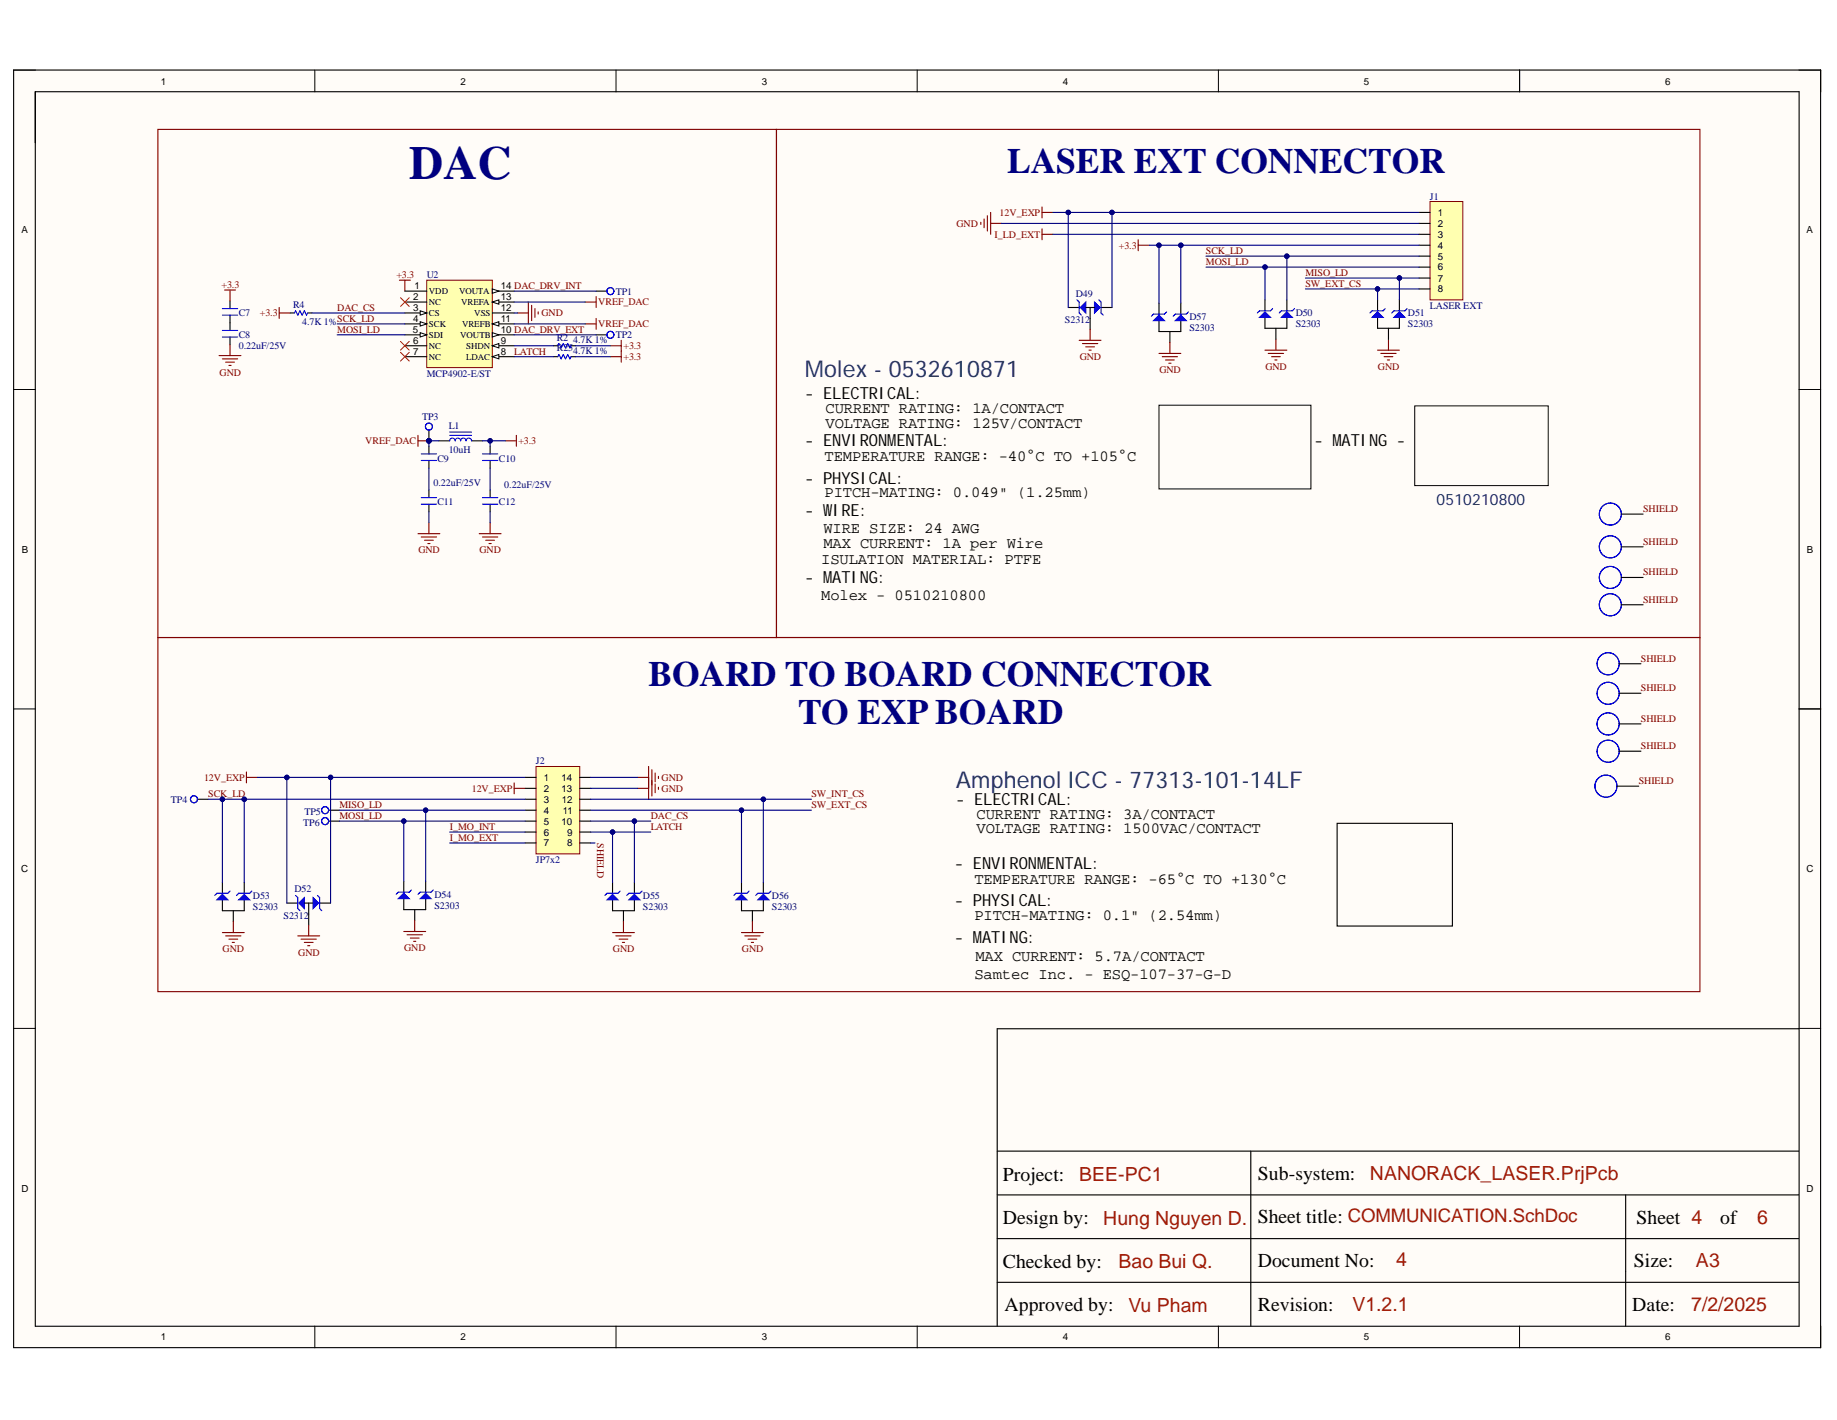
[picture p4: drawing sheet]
<svg xmlns="http://www.w3.org/2000/svg" width="279mm" height="216mm" viewBox="0 0 279 216" stroke-linecap="round" stroke-linejoin="round" font-family="sans-serif">
<defs><g id="words">
<text font-size="7.2" fill="#000080" x="62.2" y="27.3">DAC</text>
<g font-size="5.4" fill="#000080">
<text x="153.2" y="26.3">LASER EXT CONNECTOR</text>
<text x="98.6" y="104.3">BOARD TO BOARD CONNECTOR</text>
<text x="121.4" y="110.1">TO EXP BOARD</text>
</g>
<g font-size="3.5" fill="#073763">
<text x="122.4" y="57.4">Molex-0532610871</text>
<text x="145.4" y="119.8">Amphenol ICC-77313-101-14LF</text>
</g>
<g font-size="3">
<text x="152.5" y="179.5">Project:</text>
<text x="191.3" y="179.4">Sub-system:</text>
<text x="191.3" y="185.9">Sheet title: COMMUNICATION.SchDoc</text>
<text x="152.5" y="186">Design by:</text>
<text x="248.9" y="186">Sheet 4</text>
<text x="261.6" y="186">of</text>
<text x="152.5" y="192.8">Checked by:</text>
<text x="191.3" y="192.7">Document No:</text>
<text x="248.5" y="192.7">Size:</text>
<text x="152.8" y="199.3">Approved by:</text>
<text x="191.3" y="199.3">Revision:</text>
<text x="248.3" y="199.3">Date:</text>
</g>
<g font-size="3" fill="#a61c00">
<text x="164.1" y="179.6">BEE-PC1</text>
<text x="208.4" y="179.4">NANORACK_LASER.PrjPcb</text>
<text x="167.8" y="186.2">Hung Nguyen D.</text>
<text x="267.3" y="186">6</text>
<text x="170.1" y="192.8">Bao Bui Q.</text>
<text x="212.3" y="192.5">4</text>
<text x="258" y="192.7">A3</text>
<text x="171.6" y="199.5">Vu Pham</text>
<text x="205.7" y="199.4">V1.2.1</text>
<text x="257.2" y="199.4">7/2/2025</text>
</g>
<g font-size="2.5">
<text x="122.4" y="60.7">- ELECTRICAL:</text>
<text x="122.4" y="67.9">- ENVIRONM</text>
<text x="136.3" y="67.9">ENTAL:</text>
<text x="199.9" y="67.9">- M</text>
<text x="204" y="67.9">ATING -</text>
<text x="122.4" y="73.5">- PHYSICAL:</text>
<text x="122.4" y="78.5">- W</text>
<text x="126.6" y="78.5">IRE:</text>
<text x="122.4" y="88.6">- M</text>
<text x="126.6" y="88.6">ATING:</text>
<text x="145.4" y="122.4">- ELECTRICAL:</text>
<text x="145.2" y="132.2">- ENVIRONM</text>
<text x="145.2" y="137.8">- PHYSICAL:</text>
<text x="159.1" y="132.2">ENTAL:</text>
<text x="145.2" y="143.3">- M</text>
<text x="149.4" y="143.3">ATING:</text>
</g>
<g font-size="2.4">
<text x="125.6" y="62.8">CURRENT RATING: 1A/CONTACT</text>
<text x="125.6" y="65">VOLTAGE RATING: 125V/CONTACT</text>
<text x="125.4" y="70.2">TEMPERATURE RANGE: -40°C TO +105°C</text>
<text x="125.4" y="75.6">PITCH-MATING: 0.049&quot; (1.25mm)</text>
<text x="125.2" y="81.1">WIRE SIZE: 24 AWG</text>
<text x="125.2" y="83.3">MAX CURRENT: 1A per Wire</text>
<text x="124.9" y="85.8">ISULATION MATERIAL: PTFE</text>
<text x="124.9" y="91.2">Molex - 0510210800</text>
<text x="148.5" y="124.5">CURRENT RATING: 3A/CONTACT</text>
<text x="148.5" y="126.6">VOLTAGE RATING: 1500VAC/CONTACT</text>
<text x="148.2" y="134.4">TEMPERATURE RANGE: -65°C TO +130°C</text>
<text x="148.2" y="139.9">PITCH-MATING: 0.1&quot; (2.54mm)</text>
<text x="148.2" y="148.9">Samtec Inc. - ESQ-107-37-G-D</text>
<text x="148.4" y="146.1">MAX CURRENT: 5.7A/CONTACT</text>
</g>
<text font-size="2.4" fill="#073763" x="218.5" y="76.8">0510210800</text>
<g font-size="1.5">
<text x="24.4" y="12.8">1</text>
<text x="70" y="12.8">2</text>
<text x="115.8" y="12.8">3</text>
<text x="161.6" y="12.8">4</text>
<text x="207.4" y="12.8">5</text>
<text x="253.3" y="12.8">6</text>
<text x="3.3" y="35.5">A</text>
<text x="218.7" y="32.8">1</text>
<text x="218.7" y="34.5">2</text>
<text x="274.8" y="35.5">A</text>
<text x="218.7" y="36.2">3</text>
<text x="218.7" y="37.8">4</text>
<text x="218.7" y="39.5">5</text>
<text x="218.7" y="41.1">6</text>
<text x="62.8" y="45.6">2</text>
<text x="62.8" y="47.3">3</text>
<text x="63" y="44">1</text>
<text x="76.2" y="47.3">12</text>
<text x="76.2" y="45.6">13</text>
<text x="76.2" y="44">14 DAC_DRV_INT</text>
<text x="218.7" y="42.8">7</text>
<text x="218.7" y="44.5">8</text>
<text x="62.8" y="50.6">5</text>
<text x="62.8" y="48.9">4</text>
<text x="62.8" y="52.3">6</text>
<text x="62.8" y="53.9">7</text>
<text x="76.2" y="53.9">8</text>
<text x="76.2" y="52.3">9</text>
<text x="76.2" y="50.6">10 DAC_DRV_EXT</text>
<text x="76.2" y="48.9">11</text>
<text x="3.3" y="84">B</text>
<text x="274.8" y="84">B</text>
<text x="82.7" y="118.7">1</text>
<text x="85.4" y="118.7">14</text>
<text x="82.7" y="120.4">2</text>
<text x="82.7" y="122.1">3</text>
<text x="82.7" y="123.7">4</text>
<text x="82.7" y="125.4">5</text>
<text x="85.4" y="125.4">10</text>
<text x="85.4" y="120.4">13</text>
<text x="85.4" y="122.1">12</text>
<text x="85.6" y="123.7">11</text>
<text x="82.7" y="127">6</text>
<text x="82.7" y="128.7">7</text>
<text x="86.3" y="128.7">8</text>
<text x="86.3" y="127">9</text>
<text x="3.2" y="132.6">C</text>
<text x="274.7" y="132.6">C</text>
<text x="3.3" y="181.2">D</text>
<text x="274.8" y="181.2">D</text>
<text x="24.4" y="203.8">1</text>
<text x="70" y="203.8">2</text>
<text x="115.8" y="203.8">3</text>
<text x="161.6" y="203.8">4</text>
<text x="207.4" y="203.8">5</text>
<text x="253.3" y="203.8">6</text>
</g>
<g font-size="1.5" fill="#800000">
<text x="145.5" y="34.5">GND</text>
<text x="152" y="32.8">12V_EXP</text>
<text x="151.3" y="36.1">I_LD_EXT</text>
<text x="170.2" y="37.8">+3.3</text>
<text x="183.4" y="38.6">SCK_LD</text>
<text x="183.4" y="40.3">MOSI_LD</text>
<text x="198.5" y="42">MISO_LD</text>
<text x="33.7" y="43.8">+3.3</text>
<text x="51.3" y="47.3">DAC_CS</text>
<text x="60.3" y="42.3">+3.3</text>
<text x="91" y="46.4">VREF_DAC</text>
<text x="198.5" y="43.6">SW_EXT_CS</text>
<text x="39.5" y="48.1">+3.3</text>
<text x="51.3" y="48.9">SCK_LD</text>
<text x="51.3" y="50.6">MOSI_LD</text>
<text x="78.2" y="53.9">LATCH</text>
<text x="82.4" y="48.1">GND</text>
<text x="91" y="49.8">VREF_DAC</text>
<text x="94.8" y="53.1">+3.3</text>
<text x="33.4" y="57.1">GND</text>
<text x="94.8" y="54.8">+3.3</text>
<text x="164.2" y="54.8">GND</text>
<text x="176.4" y="56.8">GND</text>
<text x="192.5" y="56.3">GND</text>
<text x="209.6" y="56.3">GND</text>
<text x="55.6" y="67.5">VREF_DAC</text>
<text x="78.9" y="67.5">+3.3</text>
<text x="249.9" y="77.8">SHIELD</text>
<text x="249.9" y="82.8">SHIELD</text>
<text x="63.6" y="84.1">GND</text>
<text x="72.9" y="84.1">GND</text>
<text x="249.9" y="87.5">SHIELD</text>
<text x="249.9" y="91.6">SHIELD</text>
<text x="249.6" y="100.6">SHIELD</text>
<text x="249.6" y="105.1">SHIELD</text>
<text x="249.6" y="109.8">SHIELD</text>
<text x="249.6" y="113.9">SHIELD</text>
<text x="31" y="118.7">12V_EXP</text>
<text x="100.6" y="118.7">GND</text>
<text x="249.2" y="119.2">SHIELD</text>
<text x="31.7" y="121.2">SCK_LD</text>
<text x="51.6" y="124.5">MOSI_LD</text>
<text x="51.6" y="122.9">MISO_LD</text>
<text x="71.7" y="120.4">12V_EXP</text>
<text x="99" y="124.5">DAC_CS</text>
<text x="100.6" y="120.4">GND</text>
<text x="123.4" y="121.2">SW_INT_CS</text>
<text x="123.4" y="122.9">SW_EXT_CS</text>
<text x="68.4" y="126.2">I_MO_INT</text>
<text x="68.4" y="127.8">I_MO_EXT</text>
<text x="90.8" y="128.2" transform="rotate(90 90.8 128.2)">SHIELD</text>
<text x="99" y="126.2">LATCH</text>
<text x="33.9" y="144.8">GND</text>
<text x="45.4" y="145.3">GND</text>
<text x="61.5" y="144.6">GND</text>
<text x="93.2" y="144.8">GND</text>
<text x="112.8" y="144.8">GND</text>
</g>
<g font-size="1.5" fill="#000080">
<text x="217.5" y="30.3">J1</text>
<text x="44.6" y="46.8">R4</text>
<text x="64.9" y="42.3">U2</text>
<text x="93.7" y="44.8">TP1</text>
<text x="163.6" y="45.1">D49</text>
<text x="217.5" y="47">LASER EXT</text>
<text x="36.3" y="48.1">C7</text>
<text x="36.3" y="51.4">C8</text>
<text x="36.3" y="53.1">0.22uF/25V</text>
<text x="46" y="49.4">4.7K 1%</text>
<text x="84.7" y="51.8">R2</text>
<text x="84.7" y="53.4">R254.7K 1%</text>
<text x="87.2" y="52.1">4.7K 1%</text>
<text x="93.7" y="51.4">TP2</text>
<text x="162" y="49.1">S2312</text>
<text x="180.9" y="48.6">D57</text>
<text x="180.9" y="50.3">S2303</text>
<text x="197.1" y="48.1">D50</text>
<text x="197.1" y="49.8">S2303</text>
<text x="214.2" y="48.1">D51</text>
<text x="214.2" y="49.8">S2303</text>
<text x="64.9" y="57.3">MCP4902-E/ST</text>
<text x="64.2" y="63.9">TP3</text>
<text x="68.2" y="65.2">L1</text>
<text x="66.5" y="70.2">C9</text>
<text x="68.2" y="68.9">10uH</text>
<text x="75.9" y="70.2">C10</text>
<text x="65.9" y="73.9">0.22uF/25V</text>
<text x="66.5" y="76.8">C11</text>
<text x="75.9" y="76.8">C12</text>
<text x="76.7" y="74.2">0.22uF/25V</text>
<text x="81.5" y="116.2">J2</text>
<text x="26" y="122.1">TP4</text>
<text x="46.1" y="125.5">TP6</text>
<text x="46.3" y="123.9">TP5</text>
<text x="81.5" y="131.2">JP7x2</text>
<text x="38.5" y="136.7">D53</text>
<text x="44.8" y="135.7">D52</text>
<text x="66.1" y="136.5">D54</text>
<text x="97.8" y="136.7">D55</text>
<text x="117.4" y="136.7">D56</text>
<text x="38.5" y="138.3">S2303</text>
<text x="43.1" y="139.7">S2312</text>
<text x="66.1" y="138.2">S2303</text>
<text x="97.8" y="138.3">S2303</text>
<text x="117.4" y="138.3">S2303</text>
</g>
<g font-size="1.4">
<text x="65.2" y="44.8">VDD</text>
<text x="65.2" y="46.4">NC</text>
<text x="69.8" y="44.8">VOUTA</text>
<text x="70.1" y="46.4">VREFA</text>
<text x="65.2" y="48.1">CS</text>
<text x="65.2" y="49.7">SCK</text>
<text x="65.2" y="51.4">SDI</text>
<text x="65.2" y="53">NC</text>
<text x="70" y="51.4">VOUTB</text>
<text x="70.3" y="49.7">VREFB</text>
<text x="70.9" y="53">SHDN</text>
<text x="72.1" y="48.1">VSS</text>
<text x="65.2" y="54.7">NC</text>
<text x="70.9" y="54.7">LDAC</text>
</g>
</g></defs>
<g fill="#fffcf8">
<path d="M2.1 10.7h274.8v194.2h-274.8z" fill-rule="evenodd"/>
<path d="M5.4 14h268.2v187.6h-268.2z" fill-rule="evenodd"/>
</g>
<g fill="none" stroke="#000" stroke-width=".15">
<path d="M2.1 10.7h3.3M47.9 10.7v3.3M93.7 10.7v3.3M139.5 10.7v3.3M185.3 10.7v3.3M231.1 10.7v3.3M273.6 10.7h3.3v3.3M2.1 59.2h3.3M273.6 59.2h3.3M2.1 107.8h3.3M273.6 107.8h3.3M2.1 156.4h3.3"/>
<path d="M273.6 156.4h3.3M47.9 201.6v3.3M93.7 201.6v3.3M139.5 201.6v3.3M185.3 201.6v3.3M231.1 201.6v3.3M276.9 201.6v3.3"/>
</g>
<g fill="none" stroke="#000" stroke-width=".17">
<path d="M2.1 10.7h274.8v194.2h-274.8zM5.4 13.9h268.2v187.7h-268.2zM231.1 10.7v3.2M35 45.8v1.1M35 47.9v2.3M35 51.2v1.2M273.6 107.8h3.3M273.5 156.4h-121.8v45.2M151.7 175h121.8M190.2 175v26.6M151.7 188.3h121.8M151.7 181.7h121.8"/>
<path d="M151.7 195h121.8M247.3 181.7v19.9"/>
</g>
<g fill="none" stroke="#800000" stroke-width=".17">
<path d="M24 19.7h94.1v77.2h-94.1zM33.3 54.1h3.3M33.8 54.6h2.3M34.3 55.1h1.4M34.8 55.6h.4M35 52.4v1.7M60.7 42.6h1.7M61.6 42.6v1.7M78.7 47.6h1.7M80.4 45.9v3.3M80.9 46.4v2.3M81.4 46.9v1.3"/>
<path d="M81.9 47.4v.4M89 45.9h1.7M90.7 45.1v1.7M24 96.9h234.6v53.9h-234.6z"/>
</g>
<path d="M33.8 47.9h2.3M33.8 46.9h2.3M33.8 51.2h2.3M33.8 50.2h2.3" fill="none" stroke="#00f" stroke-width=".17"/>
<path d="M64.9 42.6h10v13.3h-10z" fill-rule="evenodd" fill="#ffffb0"/>
<path d="M64.9 42.6h10v13.3h-10z" fill="none" stroke="#800000" stroke-width=".15"/>
<path d="M61.6 44.3h3.3M61.6 45.9h3.3M61.6 47.6h3.3" fill="none" stroke="#000" stroke-width=".17"/>
<path d="M63.9 47.3l1 .3-1 .3z" fill="#f8fcff"/>
<path d="M63.9 47.3l1 .3-1 .3z" fill="none" stroke="#000" stroke-width=".15"/>
<path d="M61.6 49.2h3.3" fill="none" stroke="#000" stroke-width=".17"/>
<path d="M63.9 48.9l1 .3-1 .4z" fill="#f8fcff"/>
<path d="M63.9 48.9l1 .3-1 .4z" fill="none" stroke="#000" stroke-width=".15"/>
<path d="M61.6 50.9h3.3" fill="none" stroke="#000" stroke-width=".17"/>
<path d="M63.9 50.6l1 .3-1 .3z" fill="#f8fcff"/>
<path d="M63.9 50.6l1 .3-1 .3z" fill="none" stroke="#000" stroke-width=".15"/>
<path d="M61.6 52.6h3.3M61.6 54.2h3.3M74.9 54.2h3.3" fill="none" stroke="#000" stroke-width=".17"/>
<path d="M74.9 54.2l1-.3v.7z" fill="#f8fcff"/>
<path d="M74.9 54.2l1-.3v.7z" fill="none" stroke="#000" stroke-width=".15"/>
<path d="M74.9 52.6h3.3" fill="none" stroke="#000" stroke-width=".17"/>
<path d="M74.9 52.6l1-.4v.7z" fill="#f8fcff"/>
<path d="M74.9 52.6l1-.4v.7z" fill="none" stroke="#000" stroke-width=".15"/>
<path d="M74.9 50.9h3.3" fill="none" stroke="#000" stroke-width=".17"/>
<path d="M74.9 50.6l1 .3-1 .3z" fill="#f8fcff"/>
<path d="M74.9 50.6l1 .3-1 .3z" fill="none" stroke="#000" stroke-width=".15"/>
<path d="M74.9 49.2h3.3" fill="none" stroke="#000" stroke-width=".17"/>
<path d="M74.9 49.2l1-.3v.7z" fill="#f8fcff"/>
<path d="M74.9 49.2l1-.3v.7z" fill="none" stroke="#000" stroke-width=".15"/>
<path d="M74.9 47.6h3.3M74.9 45.9h3.3" fill="none" stroke="#000" stroke-width=".17"/>
<path d="M74.9 45.9l1-.3v.7z" fill="#f8fcff"/>
<path d="M74.9 45.9l1-.3v.7z" fill="none" stroke="#000" stroke-width=".15"/>
<path d="M74.9 44.3h3.3" fill="none" stroke="#000" stroke-width=".17"/>
<path d="M74.9 43.9l1 .4-1 .3z" fill="#f8fcff"/>
<path d="M74.9 43.9l1 .4-1 .3z" fill="none" stroke="#000" stroke-width=".15"/>
<path d="M60.9 53.6l1.3 1.3M60.9 51.9l1.3 1.3M60.9 45.3l1.3 1.3M62.2 53.6l-1.3 1.3M62.2 51.9l-1.3 1.3M62.2 45.3l-1.3 1.3" fill="none" stroke="#f00" stroke-width=".15"/>
<path d="M84.2 52.6h.7M86.8 52.6h.7M65.2 67.9v1.1M65.2 70v1.2M65.2 74.5v1.2M65.2 76.7v1.1M66.7 67h1.7M71.7 67h1.7M74.5 67.9v1.1M74.5 70v1.2M74.5 74.5v1.2M74.5 76.7v1.1" fill="none" stroke="#000" stroke-width=".17"/>
<path d="M84.9 52.6l.1-.4 .3 .7 .4-.7 .3 .7 .3-.7 .4 .7 .1-.3M64.1 70h2.3M64.1 69h2.3M64.1 76.7h2.3M64.1 75.7h2.3M68.4 67a.42 .42 0 0 1 .4-.4 .42 .42 0 0 1 .4 .4 .41 .41 0 0 1 .4-.4 .41 .41 0 0 1 .5 .4 .42 .42 0 0 1 .4-.4 .42 .42 0 0 1 .4 .4 .41 .41 0 0 1 .4-.4 .41 .41 0 0 1 .4 .4M68.4 66.2h3.3M68.4 65.7h3.3M73.4 70h2.3M73.4 69h2.3M73.4 76.7h2.3M73.4 75.7h2.3" fill="none" stroke="#00f" stroke-width=".17"/>
<path d="M89 49.2h1.7M90.7 48.4v1.7M63.6 66.2v1.7M63.6 67h1.6M65.2 79.5v1.6M63.6 81.1h3.3M64.1 81.6h2.3M64.6 82.1h1.3M65.1 82.6h.3" fill="none" stroke="#800000" stroke-width=".17"/>
<circle cx="65.2" cy="67" r=".33" fill="#000080"/>
<circle cx="65.2" cy="67" r=".33" fill="none" stroke="#000080" stroke-width=".15"/>
<g fill="none" stroke="#800000" stroke-width=".17">
<path d="M149.2 33.8v.3M149.7 33.3v1.3M150.2 32.8v2.3M150.7 32.3v3.3M150.7 34h1.6M158.5 31.5v1.6M158.5 34.8v1.7M158.5 32.3h1.6M158.5 35.6h1.6M34.2 44.1h1.6M35 44.1v1.7M42.5 46.8v1.6"/>
<path d="M42.5 47.6h1.6M92.8 52.6h1.7M92.8 54.2h1.7M94.5 51.7v3.4M74.5 79.5v1.6M76.9 67h1.6M78.5 66.2v1.7M72.9 81.1h3.3M73.4 81.6h2.3M73.9 82.1h1.3M74.4 82.6h.3"/>
</g>
<path d="M44.1 47.6h.7M46.8 47.6h.7M84.2 54.2h.7M86.8 54.2h.7M162.5 46.8h1.6M165.8 48.4v1.7M167.5 46.8h1.6M203.4 125.2h17.5v15.6h-17.5z" fill="none" stroke="#000" stroke-width=".17"/>
<path d="M176.3 61.6h23.1v12.7h-23.1zM215.2 61.7h20.3v12.1h-20.3z" fill="none" stroke="#000" stroke-width=".15"/>
<path d="M44.8 47.6l.2-.3 .3 .6 .3-.6 .4 .6 .3-.6 .3 .6 .2-.3M84.9 54.2l.1-.3 .3 .7 .4-.7 .3 .7 .3-.7 .4 .7 .1-.4" fill="none" stroke="#00f" stroke-width=".17"/>
<path d="M164.3 46.8l.8-.9v1.7z" fill="#00f"/>
<path d="M164.1 45.9v1.7M164.3 46.8l.8-.9v1.7z" fill="none" stroke="#00f" stroke-width=".17"/>
<path d="M166.5 45.9l.8 .9-.8 .8z" fill="#00f"/>
<path d="M163.8 45.6l.3 .3M164.1 47.6l.4 .3M166.5 45.9l.8 .9-.8 .8zM167.1 45.6l.4 .3v1.7l.3 .3" fill="none" stroke="#00f" stroke-width=".17"/>
<path d="M165.1 46.8h1.4M165.8 46.8v1.6" fill="none" stroke="#000" stroke-width=".17"/>
<g fill="none" stroke="#800000" stroke-width=".17">
<path d="M118.1 19.7h140.5v77.2h-140.5zM164.1 51.7h3.4M164.6 52.2h2.4M165.1 52.7h1.4M165.6 53.2h.4M165.8 50.1v1.6M192.4 53.2h3.3M192.9 53.7h2.3M193.4 54.2h1.3M193.9 54.7h.3M194.1 51.6v1.6M209.5 53.2h3.3"/>
<path d="M210 53.7h2.3M210.5 54.2h1.3M211 54.7h.3M211.2 51.6v1.6"/>
</g>
<path d="M81.5 116.5h6.7v13.3h-6.7z" fill-rule="evenodd" fill="#ffffb0"/>
<path d="M81.5 116.5h6.7v13.3h-6.7z" fill="none" stroke="#800000" stroke-width=".15"/>
<g fill="none" stroke="#000" stroke-width=".17">
<path d="M79.9 118.2h1.6M79.9 119.9h1.6M88.2 118.2h1.6M88.2 119.9h1.6M43.6 137.3h1.7M47 139v1.6M48.6 137.3h1.7M79.9 121.5h1.6M79.9 123.2h1.6M79.9 124.8h1.6M79.9 126.5h1.6M79.9 128.2h1.6"/>
<path d="M88.2 121.5h1.6M88.2 123.2h1.6M88.2 124.8h1.6M88.2 126.5h1.6M88.2 128.2h1.6"/>
</g>
<path d="M37.5 117.4v1.6M37.5 118.2h1.6" fill="none" stroke="#800000" stroke-width=".17"/>
<path d="M45.5 137.3l.8-.8v1.6z" fill="#00f"/>
<path d="M45.3 136.5v1.6M45.5 137.3l.8-.8v1.6z" fill="none" stroke="#00f" stroke-width=".17"/>
<path d="M47.6 136.5l.8 .8-.8 .8z" fill="#00f"/>
<path d="M45 136.1l.3 .4M45.3 138.1l.3 .4M47.6 136.5l.8 .8-.8 .8zM48.3 136.1l.3 .4v1.6l.4 .4" fill="none" stroke="#00f" stroke-width=".17"/>
<path d="M46.3 137.3h1.3M47 137.3v1.7M93.2 134.2v1.6M93.2 136.8v1.7h3.3v-1.7M94.8 138.5v1.6M96.5 134.2v1.6" fill="none" stroke="#000" stroke-width=".17"/>
<path d="M92.3 136.8l.9-.8 .8 .8z" fill="#00f"/>
<path d="M92.3 136.8l.9-.8 .8 .8zM92.3 135.8h1.7" fill="none" stroke="#00f" stroke-width=".17"/>
<path d="M95.7 136.8l.8-.8 .8 .8z" fill="#00f"/>
<path d="M92.3 135.8l-.3 .3M94.3 135.5l-.3 .3M95.7 136.8l.8-.8 .8 .8zM97.7 135.5l-.4 .3h-1.6l-.4 .3" fill="none" stroke="#00f" stroke-width=".17"/>
<path d="M78.2 119v1.7M78.2 119.9h1.7M97 119.9h1.7M97 118.2h1.7M98.7 116.5v5M99.1 117v4M99.6 117.5v1.4M99.6 119.2v1.3M100.1 118v.4M100.1 119.7v.3" fill="none" stroke="#800000" stroke-width=".17"/>
<path d="M112.8 134.2v1.6M112.8 136.8v1.7h3.3v-1.7M114.4 138.5v1.6M116.1 134.2v1.6" fill="none" stroke="#000" stroke-width=".17"/>
<path d="M111.9 136.8l.9-.8 .8 .8z" fill="#00f"/>
<path d="M111.9 136.8l.9-.8 .8 .8zM111.9 135.8h1.7" fill="none" stroke="#00f" stroke-width=".17"/>
<path d="M115.3 136.8l.8-.8 .8 .8z" fill="#00f"/>
<path d="M111.9 135.8l-.3 .3M113.9 135.5l-.3 .3M115.3 136.8l.8-.8 .8 .8zM117.3 135.5l-.4 .3h-1.6l-.4 .3" fill="none" stroke="#00f" stroke-width=".17"/>
<g fill="none" stroke="#800000" stroke-width=".17">
<path d="M45.3 142.3h3.3M45.8 142.8h2.3M46.3 143.3h1.3M46.8 143.8h.3M47 140.6v1.7M93.2 141.8h3.3M93.7 142.3h2.3M94.2 142.8h1.3M94.7 143.3h.3M94.8 140.1v1.7M112.8 141.8h3.3M113.3 142.3h2.3"/>
<path d="M113.8 142.8h1.3M114.3 143.3h.3M114.4 140.1v1.7"/>
</g>
<path d="M33.8 134.2v1.6M33.8 136.8v1.7h3.3v-1.7M35.5 138.5v1.6M37.1 134.2v1.6" fill="none" stroke="#000" stroke-width=".17"/>
<path d="M33 136.8l.8-.8 .9 .8z" fill="#00f"/>
<path d="M33 136.8l.8-.8 .9 .8zM33 135.8h1.7" fill="none" stroke="#00f" stroke-width=".17"/>
<path d="M36.3 136.8l.8-.8 .9 .8z" fill="#00f"/>
<path d="M33 135.8l-.3 .3M35 135.5l-.3 .3M36.3 136.8l.8-.8 .9 .8zM38.3 135.5l-.3 .3h-1.7l-.3 .3" fill="none" stroke="#00f" stroke-width=".17"/>
<path d="M33.8 141.8h3.3M34.3 142.3h2.3M34.8 142.8h1.3M35.3 143.3h.4M35.5 140.1v1.7" fill="none" stroke="#800000" stroke-width=".17"/>
<path d="M61.4 134v1.6M61.4 136.6v1.7h3.3v-1.7M63.1 138.3v1.7M64.7 134v1.6" fill="none" stroke="#000" stroke-width=".17"/>
<path d="M60.6 136.6l.8-.8 .8 .8z" fill="#00f"/>
<path d="M60.6 136.6l.8-.8 .8 .8zM60.6 135.6h1.6" fill="none" stroke="#00f" stroke-width=".17"/>
<path d="M63.9 136.6l.8-.8 .9 .8z" fill="#00f"/>
<path d="M60.6 135.6l-.4 .4M62.6 135.3l-.4 .3M63.9 136.6l.8-.8 .9 .8zM65.9 135.3l-.3 .3h-1.7l-.3 .4" fill="none" stroke="#00f" stroke-width=".17"/>
<path d="M63.1 140v1.6M61.4 141.6h3.3M61.9 142.1h2.3M62.4 142.6h1.3M62.9 143.1h.3" fill="none" stroke="#800000" stroke-width=".17"/>
<path d="M192.4 45.6v1.7M192.4 48.3v1.6h3.3v-1.6M194.1 49.9v1.7M195.7 45.6v1.7" fill="none" stroke="#000" stroke-width=".17"/>
<path d="M192.4 47.4l.8 .9h-1.6z" fill="#00f"/>
<path d="M191.6 47.3h1.6M192.4 47.4l.8 .9h-1.6z" fill="none" stroke="#00f" stroke-width=".17"/>
<path d="M194.9 48.3l.8-.9 .9 .9z" fill="#00f"/>
<path d="M191.6 47.3l-.4 .3M193.6 46.9l-.4 .4M194.9 48.3l.8-.9 .9 .9zM196.9 46.9l-.3 .4h-1.7l-.3 .3" fill="none" stroke="#00f" stroke-width=".17"/>
<path d="M209.5 45.6v1.7M209.5 48.3v1.6h3.3v-1.6M211.2 49.9v1.7M212.8 45.6v1.7" fill="none" stroke="#000" stroke-width=".17"/>
<path d="M208.7 48.3l.8-.9 .9 .9z" fill="#00f"/>
<path d="M208.7 48.3l.8-.9 .9 .9zM208.7 47.3h1.7" fill="none" stroke="#00f" stroke-width=".17"/>
<path d="M212.8 47.4l.9 .9h-1.7z" fill="#00f"/>
<path d="M208.7 47.3l-.3 .3M210.7 46.9l-.3 .4M212.8 47.4l.9 .9h-1.7zM214 46.9l-.3 .4h-1.7l-.3 .3" fill="none" stroke="#00f" stroke-width=".17"/>
<path d="M217.5 30.6h5v15h-5z" fill-rule="evenodd" fill="#ffffb0"/>
<path d="M217.5 30.6h5v15h-5z" fill="none" stroke="#800000" stroke-width=".15"/>
<path d="M215.8 32.3h1.7M215.8 34h1.7M215.8 35.6h1.7M215.8 37.3h1.7M215.8 38.9h1.7M176.3 46.1v1.7M176.3 48.8v1.6h3.3v-1.6M177.9 50.4v1.7M179.6 46.1v1.7M215.8 40.6h1.7M215.8 42.3h1.7M215.8 43.9h1.7" fill="none" stroke="#000" stroke-width=".17"/>
<path d="M175.4 48.8l.9-.9 .8 .9z" fill="#00f"/>
<path d="M175.4 48.8l.9-.9 .8 .9zM175.4 47.8h1.7" fill="none" stroke="#00f" stroke-width=".17"/>
<path d="M179.6 47.9l.8 .9h-1.6z" fill="#00f"/>
<g fill="none" stroke="#00f" stroke-width=".17">
<path d="M175.4 47.8l-.3 .3M177.4 47.4l-.3 .4M179.6 47.9l.8 .9h-1.6zM180.8 47.4l-.4 .4h-1.6l-.4 .3"/>
<circle cx="29.5" cy="121.5" r=".53"/>
<circle cx="49.4" cy="124.8" r=".53"/>
<circle cx="49.4" cy="123.2" r=".53"/>
</g>
<path d="M173.1 36.5v1.6M173.1 37.3h1.7M176.3 53.7h3.3M176.8 54.2h2.3M177.3 54.7h1.3M177.8 55.2h.3M177.9 52.1v1.6" fill="none" stroke="#800000" stroke-width=".17"/>
<path d="M30 121.5h1.7M49.9 123.2h1.7M49.9 124.8h1.7" fill="none" stroke="#000" stroke-width=".17"/>
<circle cx="65.2" cy="67" r=".33" fill="#000080"/>
<circle cx="65.2" cy="67" r=".33" fill="none" stroke="#000080" stroke-width=".15"/>
<path d="M65.2 65.4v1.6" fill="none" stroke="#000" stroke-width=".17"/>
<circle cx="65.2" cy="67" r=".33" fill="#000080"/>
<circle cx="65.2" cy="67" r=".33" fill="none" stroke="#000080" stroke-width=".15"/>
<g fill="none" stroke="#00f" stroke-width=".17">
<circle cx="92.8" cy="44.3" r=".53"/>
<circle cx="92.8" cy="50.9" r=".53"/>
<circle cx="65.2" cy="64.9" r=".53"/>
<circle cx="244.9" cy="78.2" r="1.67"/>
<circle cx="244.9" cy="78.2" r="1.68"/>
<circle cx="244.9" cy="92" r="1.68"/>
<circle cx="244.9" cy="83.1" r="1.68"/>
<circle cx="244.9" cy="87.8" r="1.67"/>
<circle cx="244.9" cy="87.8" r="1.68"/>
<circle cx="244.6" cy="105.4" r="1.68"/>
<circle cx="244.6" cy="110.1" r="1.68"/>
<circle cx="244.6" cy="114.2" r="1.68"/>
<circle cx="244.6" cy="100.9" r="1.68"/>
</g>
<path d="M90.7 44.3h1.6M90.7 50.9h1.6M246.6 78.2h3.3M246.6 83.1h3.3M246.6 87.8h3.3M246.6 92h3.3M246.3 100.9h3.3M246.3 105.4h3.3M246.3 110.1h3.3M246.3 114.2h3.3" fill="none" stroke="#000" stroke-width=".17"/>
<path d="M47.5 47.6h14.1M51.3 49.2h10.3M51.3 50.9h10.3M78.2 49.2h10.8M78.2 47.6h.5M78.2 45.9h10.8M78.2 52.6h6M65.2 67v.9" fill="none" stroke="#000080" stroke-width=".17"/>
<circle cx="65.2" cy="67" r=".33" fill="#000080"/>
<circle cx="65.2" cy="67" r=".33" fill="none" stroke="#000080" stroke-width=".15"/>
<path d="M74.5 67v.9" fill="none" stroke="#000080" stroke-width=".17"/>
<circle cx="74.5" cy="67" r=".33" fill="#000080"/>
<circle cx="74.5" cy="67" r=".33" fill="none" stroke="#000080" stroke-width=".15"/>
<path d="M78.2 54.2h6M87.5 52.6h5.3M87.5 54.2h5.3M65.2 71.2v3.3M65.2 77.8v1.7M65.2 67h1.5M74.5 71.2v3.3M74.5 77.8v1.7" fill="none" stroke="#000080" stroke-width=".17"/>
<circle cx="65.2" cy="67" r=".33" fill="#000080"/>
<circle cx="65.2" cy="67" r=".33" fill="none" stroke="#000080" stroke-width=".15"/>
<path d="M152.3 34h63.5M160.1 35.6h55.7M162.5 32.3v14.5" fill="none" stroke="#000080" stroke-width=".17"/>
<circle cx="162.5" cy="32.3" r=".33" fill="#000080"/>
<circle cx="162.5" cy="32.3" r=".33" fill="none" stroke="#000080" stroke-width=".15"/>
<path d="M169.1 32.3v14.5" fill="none" stroke="#000080" stroke-width=".17"/>
<circle cx="169.1" cy="32.3" r=".33" fill="#000080"/>
<circle cx="169.1" cy="32.3" r=".33" fill="none" stroke="#000080" stroke-width=".15"/>
<path d="M192.4 40.6h23.4" fill="none" stroke="#000080" stroke-width=".17"/>
<circle cx="192.4" cy="40.6" r=".33" fill="#000080"/>
<circle cx="192.4" cy="40.6" r=".33" fill="none" stroke="#000080" stroke-width=".15"/>
<path d="M183.4 38.9h12.3" fill="none" stroke="#000080" stroke-width=".17"/>
<circle cx="195.7" cy="39" r=".33" fill="#000080"/>
<circle cx="195.7" cy="39" r=".33" fill="none" stroke="#000080" stroke-width=".15"/>
<path d="M198.5 43.9h11" fill="none" stroke="#000080" stroke-width=".17"/>
<circle cx="209.5" cy="43.9" r=".33" fill="#000080"/>
<circle cx="209.5" cy="43.9" r=".33" fill="none" stroke="#000080" stroke-width=".15"/>
<path d="M198.5 42.3h14.3" fill="none" stroke="#000080" stroke-width=".17"/>
<circle cx="212.8" cy="42.3" r=".33" fill="#000080"/>
<circle cx="212.8" cy="42.3" r=".33" fill="none" stroke="#000080" stroke-width=".15"/>
<path d="M183.4 40.6h9v5" fill="none" stroke="#000080" stroke-width=".17"/>
<circle cx="192.4" cy="40.6" r=".33" fill="#000080"/>
<circle cx="192.4" cy="40.6" r=".33" fill="none" stroke="#000080" stroke-width=".15"/>
<path d="M215.8 38.9h-20.1v6.7" fill="none" stroke="#000080" stroke-width=".17"/>
<circle cx="195.7" cy="39" r=".33" fill="#000080"/>
<circle cx="195.7" cy="39" r=".33" fill="none" stroke="#000080" stroke-width=".15"/>
<path d="M215.8 43.9h-6.3v1.7" fill="none" stroke="#000080" stroke-width=".17"/>
<circle cx="209.5" cy="43.9" r=".33" fill="#000080"/>
<circle cx="209.5" cy="43.9" r=".33" fill="none" stroke="#000080" stroke-width=".15"/>
<path d="M215.8 42.3h-3v3.3" fill="none" stroke="#000080" stroke-width=".17"/>
<circle cx="212.8" cy="42.3" r=".33" fill="#000080"/>
<circle cx="212.8" cy="42.3" r=".33" fill="none" stroke="#000080" stroke-width=".15"/>
<path d="M160.1 32.3h55.7" fill="none" stroke="#000080" stroke-width=".17"/>
<circle cx="162.5" cy="32.3" r=".33" fill="#000080"/>
<circle cx="162.5" cy="32.3" r=".33" fill="none" stroke="#000080" stroke-width=".15"/>
<circle cx="169.1" cy="32.3" r=".33" fill="#000080"/>
<circle cx="169.1" cy="32.3" r=".33" fill="none" stroke="#000080" stroke-width=".15"/>
<path d="M73.4 67h3.5" fill="none" stroke="#000080" stroke-width=".17"/>
<circle cx="74.5" cy="67" r=".33" fill="#000080"/>
<circle cx="74.5" cy="67" r=".33" fill="none" stroke="#000080" stroke-width=".15"/>
<path d="M39.1 118.2h40.8" fill="none" stroke="#000080" stroke-width=".17"/>
<circle cx="43.6" cy="118.2" r=".33" fill="#000080"/>
<circle cx="43.6" cy="118.2" r=".33" fill="none" stroke="#000080" stroke-width=".15"/>
<circle cx="50.3" cy="118.2" r=".33" fill="#000080"/>
<circle cx="50.3" cy="118.2" r=".33" fill="none" stroke="#000080" stroke-width=".15"/>
<path d="M43.6 118.2v19.1M89.8 119.9h7.2M89.8 118.2h7.2" fill="none" stroke="#000080" stroke-width=".17"/>
<circle cx="43.6" cy="118.2" r=".33" fill="#000080"/>
<circle cx="43.6" cy="118.2" r=".33" fill="none" stroke="#000080" stroke-width=".15"/>
<path d="M50.3 118.2v19.1" fill="none" stroke="#000080" stroke-width=".17"/>
<circle cx="50.3" cy="118.2" r=".33" fill="#000080"/>
<circle cx="50.3" cy="118.2" r=".33" fill="none" stroke="#000080" stroke-width=".15"/>
<path d="M61.4 124.8h18.5" fill="none" stroke="#000080" stroke-width=".17"/>
<circle cx="61.4" cy="124.8" r=".33" fill="#000080"/>
<circle cx="61.4" cy="124.8" r=".33" fill="none" stroke="#000080" stroke-width=".15"/>
<path d="M64.7 123.2h15.2" fill="none" stroke="#000080" stroke-width=".17"/>
<circle cx="64.7" cy="123.2" r=".33" fill="#000080"/>
<circle cx="64.7" cy="123.2" r=".33" fill="none" stroke="#000080" stroke-width=".15"/>
<path d="M51.6 124.8h9.8v9.2" fill="none" stroke="#000080" stroke-width=".17"/>
<circle cx="61.4" cy="124.8" r=".33" fill="#000080"/>
<circle cx="61.4" cy="124.8" r=".33" fill="none" stroke="#000080" stroke-width=".15"/>
<path d="M51.6 123.2h13.1v10.8" fill="none" stroke="#000080" stroke-width=".17"/>
<circle cx="64.7" cy="123.2" r=".33" fill="#000080"/>
<circle cx="64.7" cy="123.2" r=".33" fill="none" stroke="#000080" stroke-width=".15"/>
<path d="M174.8 37.3h1.5" fill="none" stroke="#000080" stroke-width=".17"/>
<circle cx="176.3" cy="37.3" r=".33" fill="#000080"/>
<circle cx="176.3" cy="37.3" r=".33" fill="none" stroke="#000080" stroke-width=".15"/>
<path d="M179.6 37.3h-3.3v8.8" fill="none" stroke="#000080" stroke-width=".17"/>
<circle cx="176.3" cy="37.3" r=".33" fill="#000080"/>
<circle cx="176.3" cy="37.3" r=".33" fill="none" stroke="#000080" stroke-width=".15"/>
<circle cx="179.6" cy="37.3" r=".33" fill="#000080"/>
<circle cx="179.6" cy="37.3" r=".33" fill="none" stroke="#000080" stroke-width=".15"/>
<path d="M215.8 37.3h-36.2v8.8" fill="none" stroke="#000080" stroke-width=".17"/>
<circle cx="179.6" cy="37.3" r=".33" fill="#000080"/>
<circle cx="179.6" cy="37.3" r=".33" fill="none" stroke="#000080" stroke-width=".15"/>
<path d="M78.2 44.3h12.5M78.2 50.9h12.5M33.8 121.5v12.7M68.4 126.5h11.5M68.4 128.2h11.5" fill="none" stroke="#000080" stroke-width=".17"/>
<circle cx="33.8" cy="121.5" r=".33" fill="#000080"/>
<circle cx="33.8" cy="121.5" r=".33" fill="none" stroke="#000080" stroke-width=".15"/>
<path d="M37.1 121.5h42.8" fill="none" stroke="#000080" stroke-width=".17"/>
<circle cx="37.1" cy="121.5" r=".33" fill="#000080"/>
<circle cx="37.1" cy="121.5" r=".33" fill="none" stroke="#000080" stroke-width=".15"/>
<path d="M31.7 121.5h5.4v12.7" fill="none" stroke="#000080" stroke-width=".17"/>
<circle cx="33.8" cy="121.5" r=".33" fill="#000080"/>
<circle cx="33.8" cy="121.5" r=".33" fill="none" stroke="#000080" stroke-width=".15"/>
<circle cx="37.1" cy="121.5" r=".33" fill="#000080"/>
<circle cx="37.1" cy="121.5" r=".33" fill="none" stroke="#000080" stroke-width=".15"/>
<path d="M93.2 126.5v7.7" fill="none" stroke="#000080" stroke-width=".17"/>
<circle cx="93.2" cy="126.5" r=".33" fill="#000080"/>
<circle cx="93.2" cy="126.5" r=".33" fill="none" stroke="#000080" stroke-width=".15"/>
<path d="M89.8 123.2h23" fill="none" stroke="#000080" stroke-width=".17"/>
<circle cx="112.8" cy="123.2" r=".33" fill="#000080"/>
<circle cx="112.8" cy="123.2" r=".33" fill="none" stroke="#000080" stroke-width=".15"/>
<path d="M89.8 126.5h9.2" fill="none" stroke="#000080" stroke-width=".17"/>
<circle cx="93.2" cy="126.5" r=".33" fill="#000080"/>
<circle cx="93.2" cy="126.5" r=".33" fill="none" stroke="#000080" stroke-width=".15"/>
<path d="M89.8 124.8h6.7" fill="none" stroke="#000080" stroke-width=".17"/>
<circle cx="96.5" cy="124.8" r=".33" fill="#000080"/>
<circle cx="96.5" cy="124.8" r=".33" fill="none" stroke="#000080" stroke-width=".15"/>
<path d="M89.8 121.5h26.3" fill="none" stroke="#000080" stroke-width=".17"/>
<circle cx="116.1" cy="121.5" r=".33" fill="#000080"/>
<circle cx="116.1" cy="121.5" r=".33" fill="none" stroke="#000080" stroke-width=".15"/>
<path d="M99 124.8h-2.5v9.4" fill="none" stroke="#000080" stroke-width=".17"/>
<circle cx="96.5" cy="124.8" r=".33" fill="#000080"/>
<circle cx="96.5" cy="124.8" r=".33" fill="none" stroke="#000080" stroke-width=".15"/>
<path d="M123.4 123.2h-10.6v11" fill="none" stroke="#000080" stroke-width=".17"/>
<circle cx="112.8" cy="123.2" r=".33" fill="#000080"/>
<circle cx="112.8" cy="123.2" r=".33" fill="none" stroke="#000080" stroke-width=".15"/>
<path d="M123.4 121.5h-7.3v12.7" fill="none" stroke="#000080" stroke-width=".17"/>
<circle cx="116.1" cy="121.5" r=".33" fill="#000080"/>
<circle cx="116.1" cy="121.5" r=".33" fill="none" stroke="#000080" stroke-width=".15"/>
<path d="M89.8 128.2h.7" fill="none" stroke="#000080" stroke-width=".17"/>
<circle cx="244.3" cy="119.5" r="1.68" fill="none" stroke="#00f" stroke-width=".17"/>
<path d="M245.9 119.5h3.3" fill="none" stroke="#000" stroke-width=".17"/>
<use href="#words"/>
</svg>
